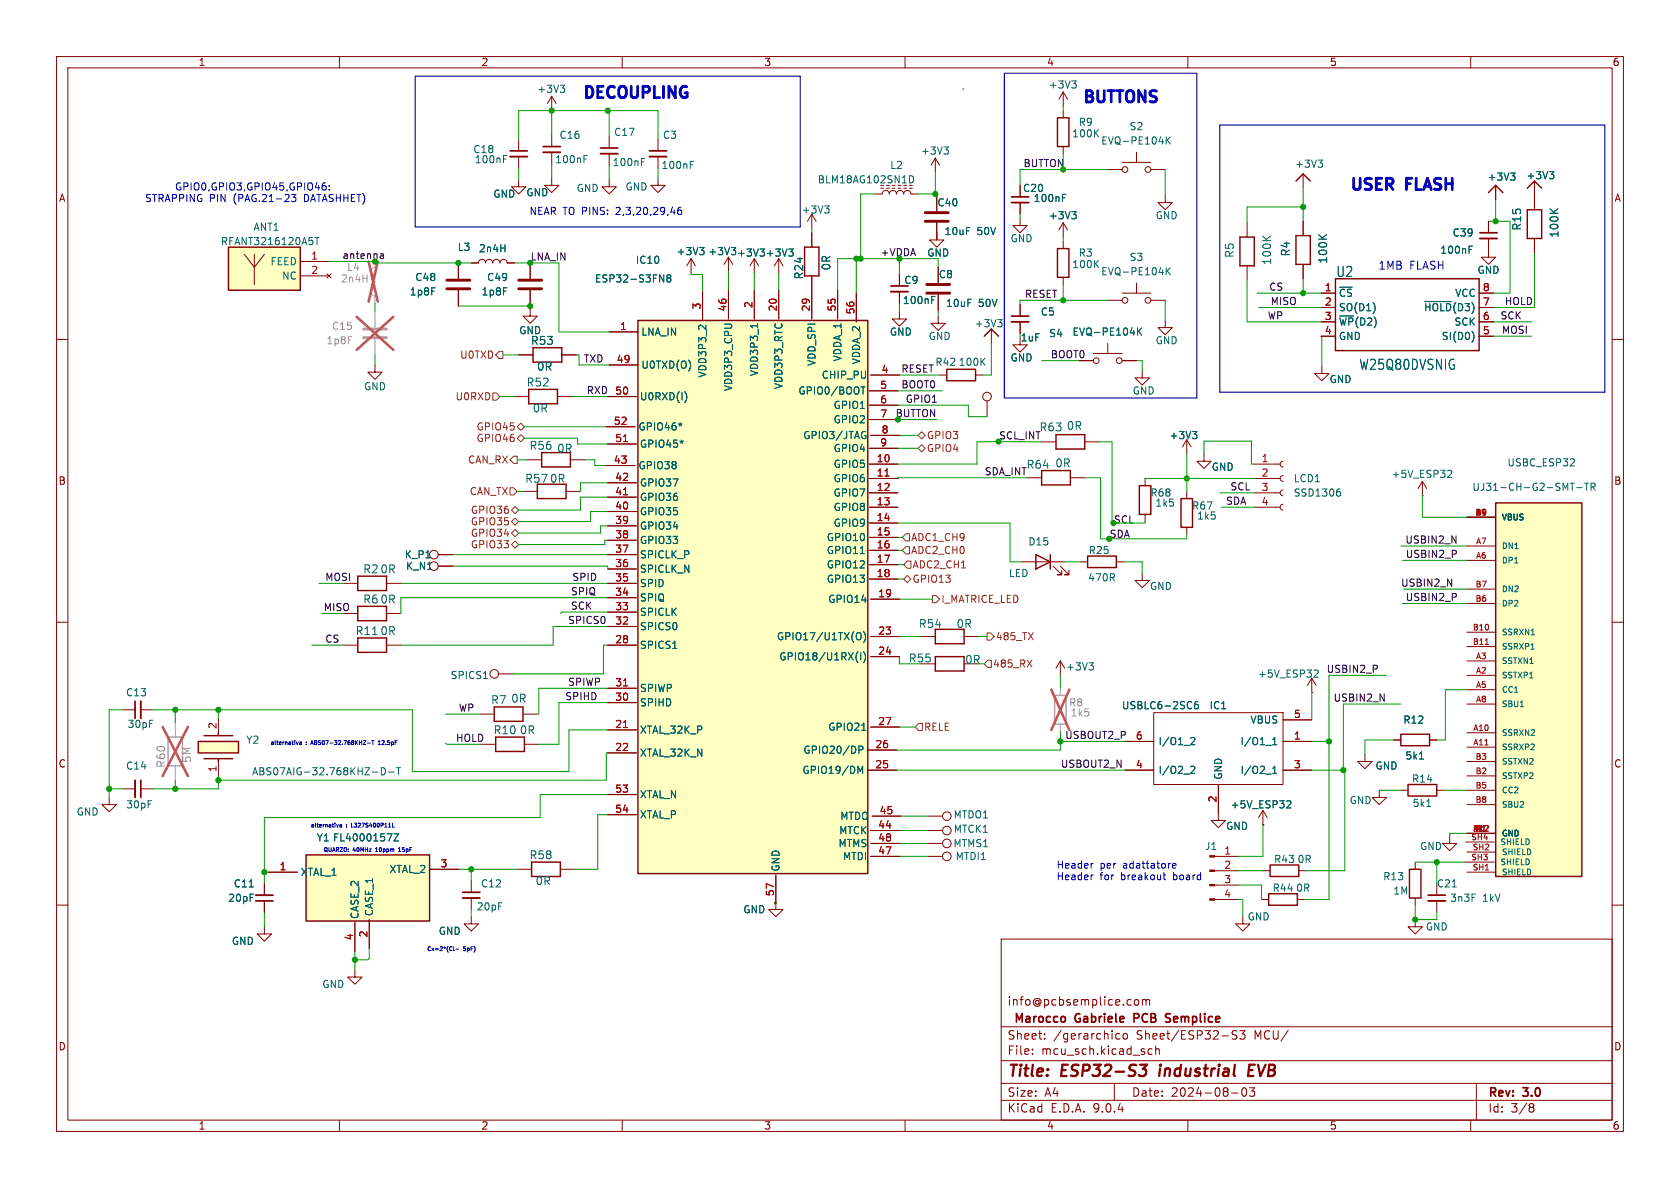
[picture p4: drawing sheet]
<svg xmlns="http://www.w3.org/2000/svg" width="297mm" height="210mm" viewBox="0 0 297 210" stroke-linecap="round" stroke-linejoin="round" font-family="sans-serif">
<defs><g id="words">
<g font-size="2.8" fill="#0000c2">
<text x="102.9" y="17.5">DECOUPLING</text>
<text x="191.3" y="18.3">BUTTONS</text>
<text x="238.5" y="33.8">USER</text>
<text x="248.9" y="33.8">FLASH</text>
</g>
<g font-size="2.8" fill="#840000">
<text x="178" y="190.9">Title:</text>
<text x="187.7" y="190.9">ESP32-S3</text>
<text x="205.8" y="190.9">industrial</text>
<text x="222.3" y="190.9">EVB</text>
</g>
<g font-size="2.5" fill="#006464">
<text x="236.1" y="49.2">U2</text>
<text x="240.2" y="65.6">W25Q80DVSNIG</text>
</g>
<g font-size="2.1" fill="#840000">
<text x="178" y="178">info@pcbsemplice.com</text>
<text x="178" y="184">Sheet:</text>
<text x="179.7" y="181.2">Marocco</text>
<text x="186.2" y="184">/gerarchico</text>
<text x="190.8" y="181.2">Gabriele</text>
<text x="201" y="184">Sheet/ESP32-S3</text>
<text x="201.7" y="181.2">PCB</text>
<text x="208" y="181.2">Semplice</text>
<text x="221.9" y="184">MCU/</text>
<text x="178" y="186.7">File:</text>
<text x="184.1" y="186.7">mcu_sch.kicad_sch</text>
<text x="178" y="196.9">KiCad</text>
<text x="178" y="194.1">Size:</text>
<text x="184.7" y="194.1">A4</text>
<text x="185.7" y="196.9">E.D.A.</text>
<text x="193.3" y="196.9">9.0.4</text>
<text x="200" y="194.1">Date:</text>
<text x="207" y="194.1">2024-08-03</text>
<text x="263" y="194.3">Rev:</text>
<text x="263" y="196.9">Id:</text>
<text x="267.1" y="196.9">3/8</text>
<text x="269.4" y="194.3">3.0</text>
</g>
<g font-size="1.9" fill="#006464">
<text x="269.1" y="40.9" transform="rotate(-90 269.1 40.9)">R15</text>
<text x="147" y="47.9" transform="rotate(-90 147 47.9)">0R</text>
<text x="218.3" y="45.7" transform="rotate(-90 218.3 45.7)">R5</text>
<text x="224.9" y="47" transform="rotate(-90 224.9 47)">100K</text>
<text x="228.2" y="45.4" transform="rotate(-90 228.2 45.4)">R4</text>
<text x="234.8" y="46.7" transform="rotate(-90 234.8 46.7)">100K</text>
<text x="275.7" y="42.1" transform="rotate(-90 275.7 42.1)">100K</text>
<text x="142.2" y="49.5" transform="rotate(-90 142.2 49.5)">R24</text>
<text x="93.8" y="61.2">R53</text>
<text x="94.8" y="65.7">0R</text>
<text x="93" y="68.5">R52</text>
<text x="94.1" y="73.1">0R</text>
<text x="183.7" y="76.5">R63</text>
<text x="188.5" y="76.2">0R</text>
<text x="93.5" y="79.7">R56</text>
<text x="98.4" y="80.2">0R</text>
<text x="181.4" y="83.1">R64</text>
<text x="186.5" y="82.8">0R</text>
<text x="92.8" y="85.5">R57</text>
<text x="97.1" y="85.5">0R</text>
<text x="64.1" y="101.5">R2</text>
<text x="67.2" y="101.5">0R</text>
<text x="64.1" y="106.9">R6</text>
<text x="67.2" y="106.9">0R</text>
<text x="62.8" y="112.5">R11</text>
<text x="67.2" y="112.5">0R</text>
<text x="162.3" y="111.2">R54</text>
<text x="169" y="111.2">0R</text>
<text x="160.6" y="117.3">R55</text>
<text x="170.5" y="117.6">0R</text>
<text x="86.7" y="124.7">R7</text>
<text x="90.3" y="124.4">0R</text>
<text x="87.2" y="130">R10</text>
<text x="91.8" y="130">0R</text>
<text x="93.5" y="152.1">R58</text>
<text x="94.6" y="156.7">0R</text>
</g>
<g font-size="1.9" fill="#0000c2">
<text x="243.6" y="47.8">1MB</text>
<text x="249.2" y="47.8">FLASH</text>
</g>
<g font-size="1.9" fill="#989898">
<text x="29.4" y="135.8" transform="rotate(-90 29.4 135.8)">R60</text>
<text x="34" y="135" transform="rotate(-90 34 135)">5M</text>
</g>
<g font-size="1.8" fill="#840000">
<text x="35" y="11.9">1</text>
<text x="85" y="11.9">2</text>
<text x="135" y="11.9">3</text>
<text x="185" y="11.9">4</text>
<text x="235" y="11.9">5</text>
<text x="285" y="11.9">6</text>
<text x="10.3" y="35.9">A</text>
<text x="285.3" y="35.9">A</text>
<text x="10.3" y="85.9">B</text>
<text x="285.3" y="85.9">B</text>
<text x="10.3" y="135.9">C</text>
<text x="285.3" y="135.9">C</text>
<text x="10.3" y="185.9">D</text>
<text x="285.3" y="185.9">D</text>
<text x="35" y="199.9">1</text>
<text x="85" y="199.9">2</text>
<text x="135" y="199.9">3</text>
<text x="185" y="199.9">4</text>
<text x="235" y="199.9">5</text>
<text x="285" y="199.9">6</text>
</g>
<g font-size="1.8" fill="#006464">
<text x="94.9" y="16.6">+3V3</text>
<text x="185.3" y="15.8">+3V3</text>
<text x="190.6" y="22.5">R9</text>
<text x="199.6" y="23.2">S2</text>
<text x="83.6" y="27.3">C18</text>
<text x="83.8" y="29.1">100nF</text>
<text x="98.1" y="29.1">100nF</text>
<text x="98.8" y="24.7">C16</text>
<text x="108.2" y="29.6">100nF</text>
<text x="108.5" y="24.2">C17</text>
<text x="117.1" y="24.7">C3</text>
<text x="162.7" y="27.5">+3V3</text>
<text x="189.5" y="24.5">100K</text>
<text x="194.6" y="25.8">EVQ-PE104K</text>
<text x="228.9" y="29.9">+3V3</text>
<text x="87.1" y="35.2">GND</text>
<text x="93" y="34.9">GND</text>
<text x="101.8" y="34.1">GND</text>
<text x="110.5" y="33.9">GND</text>
<text x="116.8" y="30.1">100nF</text>
<text x="144.5" y="32.6">BLM18AG102SN1D</text>
<text x="157.3" y="30.1">L2</text>
<text x="180.8" y="34.1">C20</text>
<text x="182.6" y="35.9">100nF</text>
<text x="262.9" y="32.1">+3V3</text>
<text x="269.8" y="31.9">+3V3</text>
<text x="44.7" y="41">ANT1</text>
<text x="141.6" y="37.9">+3V3</text>
<text x="165.6" y="36.7">C40</text>
<text x="166.9" y="41.8">10uF</text>
<text x="172.7" y="41.8">50V</text>
<text x="185.3" y="39">+3V3</text>
<text x="204.2" y="39">GND</text>
<text x="39" y="43.5">RFANT3216120A5T</text>
<text x="47.7" y="47.1">FEED</text>
<text x="80.8" y="44.6">L3</text>
<text x="84.6" y="44.8">2n4H</text>
<text x="112.3" y="46.8">IC10</text>
<text x="119.5" y="45.3">+3V3</text>
<text x="125.1" y="45.3">+3V3</text>
<text x="130.2" y="45.6">+3V3 +3V3</text>
<text x="163.8" y="45.6">GND</text>
<text x="178.6" y="43">GND</text>
<text x="189.5" y="47.6">100K</text>
<text x="190.6" y="45.6">R3</text>
<text x="199.6" y="46.3">S3</text>
<text x="254.5" y="45.1">100nF</text>
<text x="256.7" y="42">C39</text>
<text x="49.8" y="49.6">NC</text>
<text x="72.3" y="52.4">1p8F</text>
<text x="73.3" y="49.9">C48</text>
<text x="85" y="52.4">1p8F</text>
<text x="86" y="49.9">C49</text>
<text x="105.1" y="50.1">ESP32-S3FN8</text>
<text x="159.5" y="53.9">100nF</text>
<text x="159.8" y="50.4">C9</text>
<text x="165.9" y="49.4">C8</text>
<text x="194.6" y="48.9">EVQ-PE104K</text>
<text x="236.6" y="52.7">~{CS}</text>
<text x="257.2" y="52.7">VCC</text>
<text x="261.1" y="48.6">GND</text>
<text x="91.7" y="59.3">GND</text>
<text x="113.3" y="59.5">LNA_IN</text>
<text x="157.2" y="59.5">GND</text>
<text x="167.1" y="54.5">10uF</text>
<text x="172.2" y="58.1">+3V3</text>
<text x="173" y="54.5">50V</text>
<text x="183.9" y="56">C5</text>
<text x="185.4" y="59.8">S4</text>
<text x="189.5" y="59.5">EVQ-PE104K</text>
<text x="236.6" y="55.2">SO(D1)</text>
<text x="236.6" y="57.8">~{WP}(D2)</text>
<text x="251.6" y="55.2">~{HOLD}(D3)</text>
<text x="257" y="57.8">SCK</text>
<text x="113.3" y="65.4">U0TXD(O)</text>
<text x="144.4" y="64.8" transform="rotate(-90 144.4 64.8)">VDD_SPI</text>
<text x="148.9" y="64" transform="rotate(-90 148.9 64)">VDDA_1</text>
<text x="152.2" y="64.5" transform="rotate(-90 152.2 64.5)">VDDA_2</text>
<text x="164.1" y="60.3">GND</text>
<text x="165.3" y="64.9">R42</text>
<text x="169.4" y="64.9">100K</text>
<text x="178.6" y="64.1">GND</text>
<text x="180.3" y="60.6">1uF</text>
<text x="204.2" y="61.1">GND</text>
<text x="236.6" y="60.3">GND</text>
<text x="254.8" y="60.3">SI(D0)</text>
<text x="64.3" y="69.2">GND</text>
<text x="113" y="71">U0RXD(I)</text>
<text x="125.1" y="66.8" transform="rotate(-90 125.1 66.8)">VDD3P3_2</text>
<text x="129.6" y="69.3" transform="rotate(-90 129.6 69.3)">VDD3P3_CPU</text>
<text x="134.2" y="66.6" transform="rotate(-90 134.2 66.6)">VDD3P3_1</text>
<text x="138.5" y="68.9" transform="rotate(-90 138.5 68.9)">VDD3P3_RTC</text>
<text x="141" y="70">GPIO0/BOOT</text>
<text x="145.2" y="67.2">CHIP_PU</text>
<text x="200.1" y="70">GND</text>
<text x="234.9" y="67.9">GND</text>
<text x="112.8" y="76.3">GPIO46*</text>
<text x="141.9" y="77.8">GPIO3/JTAG</text>
<text x="147.3" y="72.5">GPIO1</text>
<text x="147.3" y="75">GPIO2</text>
<text x="206.7" y="77.8">+3V3</text>
<text x="112.8" y="83.2">GPIO38</text>
<text x="113" y="79.3">GPIO45*</text>
<text x="147.3" y="80.1">GPIO4</text>
<text x="147.3" y="82.9">GPIO5</text>
<text x="214.1" y="83.4">GND</text>
<text x="266.4" y="82.7">USBC_ESP32</text>
<text x="113" y="86.2">GPIO37</text>
<text x="113" y="88.7">GPIO36</text>
<text x="147.3" y="85.4">GPIO6</text>
<text x="147.3" y="88">GPIO7</text>
<text x="203.3" y="88">R68</text>
<text x="204.2" y="89.8">1k5</text>
<text x="228.6" y="85.4">LCD1</text>
<text x="228.6" y="88">SSD1306</text>
<text x="245.9" y="84.7">+5V_ESP32</text>
<text x="260.2" y="87">UJ31-CH-G2-SMT-TR</text>
<text x="113" y="91.3">GPIO35</text>
<text x="113" y="93.8">GPIO34</text>
<text x="146.1" y="95.9">GPIO10</text>
<text x="147.3" y="90.5">GPIO8</text>
<text x="147.3" y="93.3">GPIO9</text>
<text x="210.7" y="90.3">R67</text>
<text x="211.5" y="92">1k5</text>
<text x="71.5" y="98.9">K_P1</text>
<text x="71.7" y="100.9">K_N1</text>
<text x="113" y="96.4">GPIO33</text>
<text x="113" y="98.9">SPICLK_P</text>
<text x="113" y="101.4">SPICLK_N</text>
<text x="146.1" y="98.1">GPIO11</text>
<text x="146.1" y="100.7">GPIO12</text>
<text x="181.7" y="96.6">D15</text>
<text x="192.4" y="98.1">R25</text>
<text x="113" y="104">SPID</text>
<text x="113" y="106.5">SPIQ</text>
<text x="146.1" y="103.2">GPIO13</text>
<text x="146.3" y="106.8">GPIO14</text>
<text x="178.3" y="102.2">LED</text>
<text x="192.3" y="103">470R</text>
<text x="203.2" y="104.5">GND</text>
<text x="113" y="109.1">SPICLK</text>
<text x="113" y="111.6">SPICS0</text>
<text x="137.2" y="113.4">GPIO17/U1TX(O)</text>
<text x="113" y="114.9">SPICS1</text>
<text x="137.7" y="116.9">GPIO18/U1RX(I)</text>
<text x="188.4" y="118.7">+3V3</text>
<text x="222.3" y="120">+5V_ESP32</text>
<text x="22.2" y="123.3">C13</text>
<text x="79.6" y="120.2">SPICS1</text>
<text x="113" y="122.5">SPIWP</text>
<text x="113" y="125.1">SPIHD</text>
<text x="198.2" y="125.6">USBLC6-2SC6</text>
<text x="213.7" y="125.6">IC1</text>
<text x="22.5" y="128.9">30pF</text>
<text x="43.4" y="131.7">Y2</text>
<text x="113" y="129.9">XTAL_32K_P</text>
<text x="146.3" y="129.4">GPIO21</text>
<text x="204.7" y="131.9">I/O1_2</text>
<text x="219.2" y="131.9">I/O1_1</text>
<text x="221" y="128.1">VBUS</text>
<text x="248" y="128.1">R12</text>
<text x="22.2" y="136.2">C14</text>
<text x="44.5" y="137.3">ABS07AIG-32.768KHZ-D-T</text>
<text x="113" y="134">XTAL_32K_N</text>
<text x="141.8" y="137">GPIO19/DM</text>
<text x="141.9" y="133.5">GPIO20/DP</text>
<text x="204.7" y="137">I/O2_2</text>
<text x="216.3" y="137.9" transform="rotate(-90 216.3 137.9)">GND</text>
<text x="219.2" y="137">I/O2_1</text>
<text x="243.1" y="136.2">GND</text>
<text x="248.4" y="134.5">5k1</text>
<text x="22.2" y="143.1">30pF</text>
<text x="113" y="141.3">XTAL_N</text>
<text x="217.5" y="143.1">+5V_ESP32</text>
<text x="238.5" y="142.3">GND</text>
<text x="249.5" y="138.5">R14</text>
<text x="249.6" y="142.8">5k1</text>
<text x="13.5" y="144.4">GND</text>
<text x="55.9" y="148.9">Y1 FL4000157Z</text>
<text x="113" y="144.9">XTAL_P</text>
<text x="148.1" y="150">MTMS</text>
<text x="148.3" y="147.7">MTCK</text>
<text x="148.4" y="145.1">MTDO</text>
<text x="168.5" y="150">MTMS1</text>
<text x="168.5" y="144.9">MTDO1</text>
<text x="168.5" y="147.4">MTCK1</text>
<text x="216.7" y="146.9">GND</text>
<text x="53.1" y="155">XTAL_1</text>
<text x="68.8" y="154.5">XTAL_2</text>
<text x="138" y="154.2" transform="rotate(-90 138 154.2)">GND</text>
<text x="148.9" y="152.2">MTDI</text>
<text x="168.9" y="152.2">MTDI1</text>
<text x="212.9" y="150.5">J1</text>
<text x="225.1" y="152.8">R43</text>
<text x="229.3" y="152.8">0R</text>
<text x="244.4" y="155.8">R13</text>
<text x="250.9" y="150.5">GND</text>
<text x="40.2" y="159.6">20pF</text>
<text x="41.2" y="157.1">C11</text>
<text x="84.2" y="161.1">20pF</text>
<text x="84.9" y="157.1">C12</text>
<text x="131.3" y="161.6">GND</text>
<text x="224.9" y="157.8">R44</text>
<text x="229" y="157.8">0R</text>
<text x="246.2" y="158.3">1M</text>
<text x="253.9" y="157.1">C21</text>
<text x="256.3" y="159.6">3n3F</text>
<text x="262.1" y="159.6">1kV</text>
<text x="40.9" y="167.2">GND</text>
<text x="63.6" y="162.6" transform="rotate(-90 63.6 162.6)">CASE_2</text>
<text x="66.1" y="162.1" transform="rotate(-90 66.1 162.1)">CASE_1</text>
<text x="77.5" y="165.5">GND</text>
<text x="220.5" y="162.9">GND</text>
<text x="252" y="164.7">GND</text>
<text x="56.9" y="174.9">GND</text>
</g>
<g font-size="1.8" fill="#0f0f0f">
<text x="180.8" y="29.6">BUTTON</text>
<text x="155.6" y="45.4">+VDDA</text>
<text x="181.1" y="52.7">RESET</text>
<text x="224.3" y="51.5">CS</text>
<text x="224" y="56.5">WP</text>
<text x="224.5" y="54">MISO</text>
<text x="265.2" y="56.5">SCK</text>
<text x="265.4" y="59.1">MOSI</text>
<text x="265.9" y="54">HOLD</text>
<text x="103.1" y="64.2">TXD</text>
<text x="159.3" y="65.9">RESET</text>
<text x="185.7" y="63.4">BOOT0</text>
<text x="103.6" y="69.8">RXD</text>
<text x="159.3" y="68.7">BOOT0</text>
<text x="160" y="71.3">GPIO1</text>
<text x="174" y="84.1">SDA_INT</text>
<text x="216.7" y="89.3">SDA</text>
<text x="217.4" y="86.8">SCL</text>
<text x="248.4" y="96.2">USBIN2_N</text>
<text x="248.4" y="98.7">USBIN2_P</text>
<text x="57.4" y="102.8">MOSI</text>
<text x="100.8" y="105.3">SPIQ</text>
<text x="100.8" y="107.9">SCK</text>
<text x="101.1" y="102.8">SPID</text>
<text x="247.6" y="103.8">USBIN2_N</text>
<text x="248.4" y="106.3">USBIN2_P</text>
<text x="57.1" y="108.1">MISO</text>
<text x="57.4" y="113.7">CS</text>
<text x="100.3" y="110.4">SPICS0</text>
<text x="234.4" y="119">USBIN2_P</text>
<text x="81" y="125.9">WP</text>
<text x="99.8" y="123.9">SPIHD</text>
<text x="100.3" y="121.3">SPIWP</text>
<text x="235.7" y="124.1">USBIN2_N</text>
<text x="80.5" y="131.2">HOLD</text>
<text x="188.2" y="130.7">USBOUT2_P</text>
<text x="187.5" y="135.8">USBOUT2_N</text>
</g>
<g font-size="1.8" fill="#0000c2">
<text x="25.5" y="35.9">STRAPPING PIN</text>
<text x="30.8" y="33.9">GPIO0,GPIO3,GPIO45,GPIO46:</text>
<text x="41.4" y="35.9">(PAG.21-23</text>
<text x="54" y="35.9">DATASHHET)</text>
<text x="93.5" y="38.2">NEAR TO PINS:</text>
<text x="109.2" y="38.2">2,3,20,29,46</text>
<text x="186.7" y="153.6">Header</text>
<text x="186.7" y="155.7">Header</text>
<text x="194.5" y="153.6">per</text>
<text x="194.5" y="155.7">for</text>
<text x="198.3" y="155.7">breakout</text>
<text x="198.6" y="153.6">adattatore</text>
<text x="207.7" y="155.7">board</text>
</g>
<g font-size="1.8" fill="#a90000">
<text x="54.9" y="46">1</text>
<text x="54.9" y="48.5">2</text>
<text x="234.1" y="51.6">1</text>
<text x="262.1" y="51.6">8</text>
<text x="109.5" y="58.4">1</text>
<text x="124" y="54.8" transform="rotate(-90 124 54.8)">3</text>
<text x="128.5" y="55.2" transform="rotate(-90 128.5 55.2)">46</text>
<text x="133.1" y="54.6" transform="rotate(-90 133.1 54.6)">2</text>
<text x="137.4" y="55.2" transform="rotate(-90 137.4 55.2)">20</text>
<text x="143.3" y="55.2" transform="rotate(-90 143.3 55.2)">29</text>
<text x="147.8" y="55.2" transform="rotate(-90 147.8 55.2)">55</text>
<text x="151.1" y="55.7" transform="rotate(-90 151.1 55.7)">56</text>
<text x="234.1" y="54.1">2</text>
<text x="234.1" y="56.6">3</text>
<text x="234.1" y="59.2">4</text>
<text x="262.1" y="54.1">7</text>
<text x="262.1" y="56.6">6</text>
<text x="262.1" y="59.2">5</text>
<text x="108.9" y="64.3">49</text>
<text x="108.7" y="69.9">50</text>
<text x="155.5" y="68.8">5</text>
<text x="155.5" y="71.4">6</text>
<text x="155.8" y="66">4</text>
<text x="108.4" y="75.2">52</text>
<text x="155.5" y="73.9">7</text>
<text x="155.8" y="76.7">8</text>
<text x="108.4" y="82">43</text>
<text x="108.7" y="78.2">51</text>
<text x="154.9" y="81.8">10</text>
<text x="155.5" y="79">9</text>
<text x="222.9" y="81.8">1</text>
<text x="108.7" y="85.1">42</text>
<text x="108.7" y="87.6">41</text>
<text x="154.9" y="84.3">11</text>
<text x="154.9" y="86.9">12</text>
<text x="154.9" y="89.4">13</text>
<text x="222.9" y="84.3">2</text>
<text x="222.9" y="86.9">3</text>
<text x="222.9" y="89.4">4</text>
<text x="108.7" y="90.2">40</text>
<text x="108.7" y="92.7">39</text>
<text x="108.7" y="95.3">38</text>
<text x="154.9" y="92.2">14</text>
<text x="154.9" y="94.7">15</text>
<text x="108.7" y="97.8">37</text>
<text x="108.7" y="100.3">36</text>
<text x="154.9" y="97">16</text>
<text x="154.9" y="99.6">17</text>
<text x="108.7" y="102.9">35</text>
<text x="108.7" y="105.4">34</text>
<text x="108.7" y="108">33</text>
<text x="154.9" y="102.1">18</text>
<text x="155.2" y="105.7">19</text>
<text x="108.7" y="110.5">32</text>
<text x="108.7" y="113.8">28</text>
<text x="155.2" y="112.3">23</text>
<text x="155.2" y="115.8">24</text>
<text x="108.7" y="121.4">31</text>
<text x="108.7" y="124">30</text>
<text x="38.4" y="129" transform="rotate(-90 38.4 129)">2</text>
<text x="108.7" y="128.8">21</text>
<text x="155.2" y="128.3">27</text>
<text x="200.7" y="130.8">6</text>
<text x="228.7" y="127">5</text>
<text x="228.7" y="130.8">1</text>
<text x="38.4" y="136.6" transform="rotate(-90 38.4 136.6)">1</text>
<text x="108.7" y="132.8">22</text>
<text x="154.6" y="132.3">26</text>
<text x="154.6" y="135.9">25</text>
<text x="200.7" y="135.9">4</text>
<text x="228.7" y="135.9">3</text>
<text x="108.7" y="140.2">53</text>
<text x="108.7" y="143.8">54</text>
<text x="215.1" y="141.9" transform="rotate(-90 215.1 141.9)">2</text>
<text x="155.2" y="146.6">44</text>
<text x="155.2" y="148.8">48</text>
<text x="155.4" y="144">45</text>
<text x="49.3" y="153.9">1</text>
<text x="77.8" y="153.4">3</text>
<text x="155.2" y="151.1">47</text>
<text x="216.3" y="151.1">1</text>
<text x="216.3" y="153.7">2</text>
<text x="136.9" y="158.5" transform="rotate(-90 136.9 158.5)">57</text>
<text x="216.3" y="156.2">3</text>
<text x="216.3" y="158.8">4</text>
<text x="62.5" y="166.3" transform="rotate(-90 62.5 166.3)">4</text>
<text x="65" y="165.8" transform="rotate(-90 65 165.8)">2</text>
</g>
<g font-size="1.8" fill="#009600">
<text x="60.5" y="45.9">antenna</text>
<text x="93.7" y="46.1">LNA_IN</text>
<text x="158.2" y="73.8">BUTTON</text>
<text x="176.5" y="77.8">SCL_INT</text>
<text x="196.1" y="95.2">SDA</text>
<text x="196.8" y="92.6">SCL</text>
</g>
<g font-size="1.8" fill="#989898">
<text x="60.2" y="50.1">2n4H</text>
<text x="61.3" y="48.1">L4</text>
<text x="58.6" y="58.5">C15</text>
<text x="57.6" y="61.1">1p8F</text>
<text x="188.9" y="125.1">R8</text>
<text x="189.2" y="126.8">1k5</text>
</g>
<g font-size="1.8" fill="#725600">
<text x="81.2" y="63.6">U0TXD</text>
<text x="80.4" y="71">U0RXD</text>
<text x="84.2" y="76.3">GPIO45</text>
<text x="163.8" y="77.8">GPIO3</text>
<text x="82.6" y="82.1">CAN_RX</text>
<text x="84.2" y="78.3">GPIO46</text>
<text x="163.8" y="80.1">GPIO4</text>
<text x="82.9" y="87.7">CAN_TX</text>
<text x="83.1" y="95.1">GPIO34</text>
<text x="83.1" y="91">GPIO36</text>
<text x="83.1" y="93.1">GPIO35</text>
<text x="161" y="95.9">ADC1_CH9</text>
<text x="83.1" y="97.1">GPIO33</text>
<text x="161" y="98.1">ADC2_CH0</text>
<text x="161.2" y="100.7">ADC2_CH1</text>
<text x="161.2" y="103.2">GPIO13</text>
<text x="166.3" y="106.8">I_MATRICE_LED</text>
<text x="176" y="113.4">485_TX</text>
<text x="175.5" y="118.2">485_RX</text>
<text x="163.3" y="129.4">RELE</text>
</g>
<g font-size="1.4" fill="#a90000">
<text x="260.8" y="91.2">B4</text>
<text x="260.8" y="96.3">A7</text>
<text x="260.8" y="98.8">A6</text>
<text x="260.8" y="103.9">B7</text>
<text x="260.8" y="106.4">B6</text>
<text x="260.3" y="111.5">B10</text>
<text x="260.3" y="114">B11</text>
<text x="260.8" y="116.6">A3</text>
<text x="260.8" y="119.1">A2</text>
<text x="260.8" y="121.7">A5</text>
<text x="260.8" y="124.2">A8</text>
<text x="260.3" y="129.3">A10</text>
<text x="260.3" y="131.8">A11</text>
<text x="260.8" y="134.4">B3</text>
<text x="260.8" y="136.9">B2</text>
<text x="260.8" y="139.4">B5</text>
<text x="260.8" y="142">B8</text>
<text x="260" y="148.6">SH4</text>
<text x="260.3" y="147.1">B12</text>
<text x="260.3" y="147.1">AB1</text>
<text x="260.8" y="147.1">A</text>
<text x="260" y="152.1">SH3</text>
<text x="260.2" y="150.4">SH2</text>
<text x="260.2" y="153.9">SH1</text>
</g>
<g font-size="1.4" fill="#006464">
<text x="265.4" y="92.2">VBUS</text>
<text x="265.4" y="97.3">DN1</text>
<text x="265.4" y="99.8">DP1</text>
<text x="265.4" y="104.9">DN2</text>
<text x="265.4" y="107.4">DP2</text>
<text x="265.4" y="112.5">SSRXN1</text>
<text x="265.4" y="115">SSRXP1</text>
<text x="265.4" y="117.6">SSTXN1</text>
<text x="265.4" y="120.1">SSTXP1</text>
<text x="265.4" y="122.7">CC1</text>
<text x="265.4" y="125.2">SBU1</text>
<text x="265.4" y="130.3">SSRXN2</text>
<text x="265.4" y="132.8">SSRXP2</text>
<text x="265.4" y="135.4">SSTXN2</text>
<text x="265.4" y="137.9">SSTXP2</text>
<text x="265.4" y="140.4">CC2</text>
<text x="265.4" y="143">SBU2</text>
<text x="265.2" y="149.6">SHIELD</text>
<text x="265.4" y="148.1">GND</text>
<text x="265.2" y="153.1">SHIELD</text>
<text x="265.4" y="151.4">SHIELD</text>
<text x="265.4" y="154.9">SHIELD</text>
</g>
<g font-size="1" fill="#0000c2">
<text x="47.8" y="131.7">alternativa</text>
<text x="54.2" y="131.7">:</text>
<text x="55.4" y="131.7">ABS07-32.768KHZ-T</text>
<text x="67.6" y="131.7">12.5pF</text>
<text x="54.9" y="146.3">alternativa</text>
<text x="61.3" y="146.3">:</text>
<text x="62.5" y="146.3">L327S400P11L</text>
<text x="57.1" y="150.6">QUARZO:</text>
<text x="62.5" y="150.6">40MHz</text>
<text x="66.8" y="150.6">10ppm</text>
<text x="71.2" y="150.6">15pF</text>
<text x="75.4" y="168.2">Cx=2*(Cl-</text>
<text x="82" y="168.2">5pF)</text>
</g>
</g></defs>
<g fill="none" stroke="#840000" stroke-width=".18">
<path d="M10 10h277v190h-277zM12 12h273v186h-273zM60 10v2M110 10v2M160 10v2M188 16.3l.7 1.2M188 16.3l-.8 1.2M188 16.3v2.5M188 19.6v1.2M210 10v2M260 10v2M107.7 31.8v1.2h1.3l-1.3 1.3-1.3-1.3h1.3"/>
<path d="M107.7 24.1v2.1M107.7 27.2v2M116.3 31.5v1.3h1.3l-1.3 1.2-1.2-1.2h1.2M116.3 24.6v2.1M116.3 27.7v2M180.3 32.8v2M180.3 35.8v2M188 25.9v1.3M188 39.4v2.5M188 39.4l.7 1.2M188 39.4l-.8 1.2M195.8 30h2.6"/>
<path d="M198.4 28.7h5.1M200.9 26.9v1.8M203.5 30h2.5M206 34.5v1.3h-1.3l1.3 1.3 1.3-1.3h-1.3M220.5 39.4v2.5M230.4 30.7v2.6M230.4 39.1v2.6M263.1 39.1v2M122.2 45.7l-.8 1.3M122.2 45.7l.7 1.3M122.2 45.7v2.6M128.8 45.5l-.8 1.2"/>
<path d="M128.8 45.5l.7 1.2M128.8 45.5v2.5M133.3 45.7l-.7 1.3M133.3 45.7l.8 1.3M133.3 45.7v2.6M137.7 45.7l-.8 1.3M137.7 45.7l.7 1.3M137.7 45.7v2.6M143.5 41.1v2.6M143.5 48.8v2.5M188 42.7v1.2M188 49v1.3"/>
<path d="M195.8 53.1h2.6M198.4 51.8h5.1M200.9 50v1.8M203.5 53.1h2.5M206 56.6v1.3h-1.3l1.3 1.3 1.3-1.3h-1.3M220.5 47v2.5M230.4 46.7v2.6M263.1 42.2v3.3h-1.2l1.2 1.2 1.3-1.2h-1.3M10 60h2M66.3 64.5v1.3h-1.3l1.3 1.3 1.3-1.3h-1.3M190.8 63.8h2.5M193.3 62.5h5.1"/>
<path d="M195.8 60.7v1.8M198.4 63.8h2.5M201.9 65.5v1.3h-1.2l1.2 1.3 1.3-1.3h-1.3M209.8 77.7l-.8 1.3M209.8 77.7l.8 1.3M209.8 77.7v2.6M233.7 64.8v1.2h-1.3l1.3 1.3 1.2-1.3h-1.2M285 60h2M180.6 99.3h7.6M10 110h2M186.2 100.1l1.5 1.5h-.8h.8v-.8M187.5 100.1l1.5 1.5h-.8h.8v-.8"/>
<path d="M285 110h2M83.3 155.7v2M83.3 158.8v2M10 160h2M177 166h108v32h-108zM200.7 176.8l.3-.1 .3 .3v.4l-.3 .3-.3-.1-.2-.2v-.4zM202 176.8l.4-.1 .2 .2M202 176.7v1M202.6 176.9l.2-.2 .4 .1v.9M202.6 176.9v.8M285 160h2M60 198v2"/>
<path d="M110 198v2M160 198v2M177 194.5h108M177 191.5h108M177 187.5h108M177 181.5h108M182.5 186.3v.1M182.5 185.5v.1M184.7 183.6v.1M184.7 182.8v.1M197 191.5v3M198 182.8l-.5-.1-.3 .3v.4l.2 .2h.6"/>
<path d="M198.7 182.8l.3-.1 .3 .3v.4l-.3 .3-.3-.1-.2-.2v-.4zM203.7 185.5l-.5-.1-.2 .3v.4l.1 .2h.6M204.3 185.5l.2-.1 .4 .1 .1 .9M204.3 184.9v1.5M210 198v2M217.7 193.2h1.2M218.7 182.3l-.6-.1-.2 .1v.5l.6 .3 .2 .3-.3 .3-.6-.1M219.2 182.2h.9l-.5 .6 .4 .1v.7l-.2 .1h-.4l-.2-.1M219.7 192.4l.2-.1a.81 .81 0 0 1 .6 .6 .81 .81 0 0 1-.3 .8l-.2 .1a.81 .81 0 0 1-.3-1.4zM220.9 192.3h.9l-.5 .6 .4 .1v.7l-.2 .1h-.4l-.2-.1M260 198v2M261 191.5v6.5"/>
<path d="M270.6 195.1l.4 .1 .2 .2-.3 .3M270.6 195.7h.3M270.9 195.7l.2 .2 .1 .4-.2 .2-.4 .1"/>
<circle cx="198.9" cy="30" r=".51"/>
<circle cx="202.9" cy="30" r=".51"/>
<circle cx="198.9" cy="53.1" r=".51"/>
<circle cx="202.9" cy="53.1" r=".51"/>
<circle cx="193.8" cy="63.8" r=".51"/>
<circle cx="197.9" cy="63.8" r=".51"/>
</g>
<path d="M201.6 188.2h1.2l-.8 .8h.3l.3 .2v.6l-.4 .4h-.6M205.1 188.9l-.2 1.3M220.8 189.2h.6M221.8 188.2h-.9l-.3 2h1" fill="none" stroke="#840000" stroke-width=".4"/>
<path d="M106.2 26.2h3M114.8 26.7h3.1M178.8 34.8h3.1M261.6 41.1h3.1M81.8 157.7h3M190.2 179.4l-.1 .4 .1 .7M201.2 179.3l-.7-.1v1.5M201.2 179.9l-.7 .1M206.6 180l.3 .3-.1 .2-.2 .2M206.7 179.2l.2 .1" fill="none" stroke="#840000" stroke-width=".3"/>
<path d="M186.9 20.8h2.1v5.1h-2.1zM229.1 32l1.3-1.3 1.2 1.3M142.2 43.7h2.6v5.1h-2.6zM186.9 43.9h2.1v5.1h-2.1zM219.2 41.9h2.5v5.1h-2.5zM229.1 41.7h2.5v5h-2.5zM183.1 98l2.6 1.3-2.6 1.3zM185.7 98v2.6" fill="none" stroke="#840000" stroke-width=".25"/>
<g fill="none" stroke="#006464" stroke-width=".18">
<path d="M189.5 14.3h.8l-.5 .5M190 14.8l.3 .2v.3l-.3 .3M113.4 28.6h.4M113.4 28h.6M122 29.1h.5M122 28.5h.6M187.8 35h.4M187.8 34.4h.6M189.5 37.4h.8l-.5 .5M190 37.9l.3 .2v.3l-.3 .3M193.7 23.5l.5 .7M194.2 22.9l-.7 .8"/>
<path d="M206.2 24.2v1.3M206.4 24.7l.5 .8M206.9 24.2l-.7 .7M233 28.3h.8l-.4 .5M233.6 28.8l.2 .2v.3l-.2 .3M123.7 43.8h.8l-.5 .4M124.2 44.2l.3 .3v.3l-.3 .2M129.3 43.8h.8l-.5 .4M139.4 44h.8l-.4 .5M140 44.5l.2 .2v.3l-.2 .3M193.7 46.6l.5 .7M194.2 46l-.7 .8"/>
<path d="M201.1 58v1.3M201.3 58.5l.5 .8M201.8 58l-.7 .7M206.2 47.3v1.3M206.4 47.9l.5 .7M206.9 47.3l-.7 .7M259.7 44.1h.4M259.7 43.5h.6M210.8 76.3h.8l-.4 .5M211.4 76.8l.2 .2v.3l-.2 .2"/>
</g>
<path d="M106.2 27.2h3M114.8 27.7h3.1M178.8 35.8h3.1M261.6 42.2h3.1M81.8 158.8h3" fill="none" stroke="#840000" stroke-width=".33"/>
<path d="M54.1 151.1h21.8v11.7h-21.8z" fill="#ffffc2"/>
<path d="M54.1 151.1h21.8v11.7h-21.8z" fill="none" stroke="#840000" stroke-width=".25"/>
<path d="M91.7 31.8v1.2h1.3l-1.3 1.3-1.3-1.3h1.3M47.5 154.2h5.1M75.9 153.7h5.1M62.7 163.1v5M65.3 162.6v5" fill="none" stroke="#840000" stroke-width=".18"/>
<path d="M69.6 147.4h.9l-.9 1.3h.9" fill="none" stroke="#006464" stroke-width=".18"/>
<path d="M40.4 43.7h12.7v7.6h-12.7z" fill="#ffffc2"/>
<g fill="none" stroke="#840000" stroke-width=".18">
<path d="M97.5 17l-.7 1.3M97.5 17l.8 1.3M97.5 17v2.6M91.7 24.6v2.1M91.7 27.7v2M97.5 31.5v1.3h1.3l-1.3 1.2-1.2-1.2h1.2M154.7 34.3h1.3a.64 .64 0 0 1 .6-.6 .64 .64 0 0 1 .6 .6 .64 .64 0 0 1 .7-.6 .64 .64 0 0 1 .6 .6 .64 .64 0 0 1 .6-.6 .64 .64 0 0 1 .7 .6 .64 .64 0 0 1 .6-.6 .64 .64 0 0 1 .6 .6h1.3M155.7 33.3h.5M156.7 33.3h.5M157.7 33.3h.5M158.7 33.3h.6M159.8 33.3h.5"/>
<path d="M160.8 33.3h.5M160.8 32.8h.5M165.4 27.9l.7 1.3M165.4 27.9l-.8 1.3M165.4 27.9v2.6M271.3 34.5v2.6M43.2 45l1.8 2.2 1.7-2.2M45 45v5.3M53.1 46.2h5.1M53.1 48.8h5.1M57.8 48.4l.7 .7M58.5 48.4l-.7 .7"/>
<path d="M159 55.1v1.3h-1.3l1.3 1.3 1.3-1.3h-1.3M165.9 55.9v1.3h-1.3l1.3 1.2 1.2-1.2h-1.2M271.3 42.2v2.5M184.1 78.1h2.6M191.8 78.1h2.5M77.5 98h2.5M181.6 84.5h2.5M189.2 84.5h2.6M212.9 80.3v1.2h-1.3l1.3 1.3 1.2-1.3h-1.2M46.7 156.2v2M46.7 159.3v2"/>
<circle cx="76.7" cy="98" r=".76"/>
</g>
<path d="M270 37.1h2.5v5.1h-2.5zM40.4 43.7h12.7v7.6h-12.7zM186.7 76.8h5.1v2.6h-5.1zM184.1 83.2h5.1v2.5h-5.1z" fill="none" stroke="#840000" stroke-width=".25"/>
<path d="M99 15.1h.8l-.4 .4M99.6 15.5l.2 .3v.3l-.2 .2M89 28.1h.4M89 27.5h.6M160.8 31.1a.64 .64 0 0 1 .7 .6 .64 .64 0 0 1-.7 .6M166.9 26h.8l-.5 .5M167.4 26.5l.3 .2v.3l-.3 .2M55.7 42h.7M56 42v1.3M44.1 156.8h.7" fill="none" stroke="#006464" stroke-width=".18"/>
<path d="M90.2 26.7h3M45.2 159.3h3.1" fill="none" stroke="#840000" stroke-width=".3"/>
<path d="M90.2 27.7h3M45.2 158.2h3.1" fill="none" stroke="#840000" stroke-width=".33"/>
<path d="M112.8 56.6h40.6v97.8h-40.6z" fill="#ffffc2"/>
<g fill="none" stroke="#840000" stroke-width=".25">
<path d="M263.1 34l1.3-1.2 1.3 1.2M270 33.3l1.3-1.3 1.2 1.3M112.8 56.6h40.6v97.8h-40.6zM174 59.4l1.3-1.2 1.2 1.2M236.1 49.3h25.4v12.7h-25.4zM93.5 68.8h5.1v2.6h-5.1zM94.2 61.5h5.1v2.5h-5.1zM167.4 65.3h5.1v2h-5.1zM95 85.6h5.1v2.5h-5.1zM95.8 80h5v2.6h-5zM201.4 85.9h2.1v5h-2.1zM208.8 88.1h2v5.1h-2z"/>
<path d="M94 152.4h5.1v2.5h-5.1z"/>
</g>
<g fill="none" stroke="#840000" stroke-width=".18">
<path d="M97.5 23.9v2M97.5 26.9v2.1M143.5 37.8v2.6M143.5 37.8l-.8 1.3M143.5 37.8l.8 1.3M165.6 34.5v2.8M165.6 39.4v2.8M180.3 38.6v1.3h-1.2l1.2 1.2 1.3-1.2h-1.3M264.4 32.8v2.5M271.3 32v2.5M81 46.5v2.8M81 51.3v2.8"/>
<path d="M83.3 46.5h1.3a.64 .64 0 0 1 .6-.7 .64 .64 0 0 1 .7 .7 .64 .64 0 0 1 .6-.7 .64 .64 0 0 1 .6 .7 .64 .64 0 0 1 .7-.7 .64 .64 0 0 1 .6 .7 .64 .64 0 0 1 .6-.7 .64 .64 0 0 1 .7 .7h1.2M93.7 54.6v1.3h-1.2l1.2 1.3 1.3-1.3h-1.3M93.7 46.5v2.8M93.7 51.3v2.8M107.7 58.7h5.1M124.2 51.6v5M128.8 51.3v5.1M133.3 51.3v5.1M137.7 51.3v5.1M143.5 51.3v5.1M148.1 51.3v5.1M151.4 51.8v5.1"/>
<path d="M159 48.5v2M159 51.6v2M165.6 41.1v1.3h-1.3l1.3 1.3 1.3-1.3h-1.3M165.9 47.2v2.8M165.9 52.1v2.8M175.3 58.2v2.5M180.3 59.7v1.3h-1.2l1.2 1.2 1.3-1.2h-1.3M180.3 53.8v2.1M180.3 56.9v2M233.6 51.8h2.5M233.6 54.4h2.5M233.6 56.9h2.5"/>
<path d="M233.6 59.4h2.5M261.5 51.8h2.5M261.5 54.4h2.5M261.5 56.9h2.5M261.5 59.4h2.5M90.9 70.1h2.6M91.7 62.7h2.5M98.6 70.1h2.5M99.3 62.7h2.6M107.2 75.4h5.1M107.4 70.1h5.1M107.4 78.5h5.1"/>
<path d="M107.7 64.5h5.1M153.7 69.1h5M153.7 71.6h5M153.7 74.2h5M153.7 79.2h5M153.9 66.3h5.1M153.9 77h5.1M166.1 66.3h1.3M172.5 66.3h1.2M174.5 70.9v2.5M92.5 86.9h2.5M93.2 81.3h2.6"/>
<path d="M100.1 86.9h2.5M100.8 81.3h2.6M107.2 82.3h5.1M107.4 85.3h5.1M107.4 87.9h5.1M107.4 90.4h5.1M107.4 93h5.1M107.4 95.5h5.1M107.4 98h5.1M153.7 82h5M153.7 84.6h5M153.7 87.1h5"/>
<path d="M153.7 89.7h5M153.7 92.5h5M153.7 95h5M153.7 97.3h5M153.7 99.8h5M202.4 84.6v1.3M202.4 90.9v1.3M209.8 86.9v1.2M209.8 93.2v1.3M221.7 82h4.6M221.7 84.6h4.6M221.7 87.1h4.6"/>
<path d="M221.7 89.7h4.6M226.8 81.5l-.3 .2-.2 .3 .2 .4 .3 .2M226.8 84.1l-.3 .1-.2 .4 .2 .3 .3 .2M226.8 86.6l-.3 .2-.2 .3 .2 .4 .3 .1M226.8 89.1l-.3 .2-.2 .4 .2 .3 .3 .2M251.5 87.6h.1M251.5 85.1l-.8 1.3M251.5 85.1l.7 1.3M251.5 85.1v2.5M77.5 100.1h2.5M107.4 100.6h5.1M107.4 103.1h5.1"/>
<path d="M107.4 105.7h5.1M107.4 108.2h5.1M107.4 110.7h5.1M107.4 114h5.1M153.7 102.4h5M153.9 105.9h5.1M153.9 112.5h5.1M153.9 116.1h5.1M21.8 139.4h2.1M21.8 125.5h2.1M24.9 139.4h2M24.9 125.5h2"/>
<path d="M107.4 121.7h5.1M107.4 124.2h5.1M107.4 129h5.1M107.4 133.1h5.1M153.4 132.6h5.1M153.4 136.1h5.1M153.9 128.5h5.1M19.3 141v1.2h1.3l-1.3 1.3-1.3-1.3h1.3M91.4 153.7h2.6M99.1 153.7h2.5M107.4 140.5h5.1M107.4 144h5.1"/>
<path d="M137.2 154.7v5.1M153.9 146.8h5.1M153.9 149.1h5.1M153.9 151.4h5.1M154.2 144.3h5.1M46.7 163.8v1.3h1.3l-1.3 1.3-1.2-1.3h1.2M62.7 171.5v1.2h1.3l-1.3 1.3-1.2-1.3h1.2M83.3 162.1v1.2h1.3l-1.3 1.3-1.3-1.3h1.3"/>
<circle cx="174.5" cy="70.1" r=".76"/>
<circle cx="76.7" cy="100.1" r=".76"/>
</g>
<g fill="none" stroke="#006464" stroke-width=".18">
<path d="M103.2 28.1h.5M103.2 27.5h.6M145.8 36.4h.8l-.5 .5M146.3 36.9l.3 .2v.3l-.3 .3M267.1 30.6h.7l-.4 .5M267.6 31.1l.2 .2v.3l-.2 .3M273.9 30.3h.8l-.4 .5M274.5 30.8l.2 .3v.3l-.2 .2M116.6 48.6l.7 1.3v-1.3M118.1 49.1l-.2-.2 .2-.3h.3l.2 .2-.2 .3M118.1 49.1l-.2 .3v.3l.2 .2 .4-.1 .1-.2v-.2l-.2-.3M118.1 49.1h.3"/>
<path d="M133.9 57.2v.8M164.7 53h.4M164.7 52.4h.6M176.4 56.5h.8l-.5 .5M176.9 57l.3 .2v.3l-.3 .3M243.1 54v.9M251.9 53.3h4.7M260.4 58.8l.2 .6-.2 .9M120.6 74.9l-.3 .1 .1 .3M120.8 78l-.3 .1 .2 .2M121.1 69.3a1.49 1.49 0 0 1 0 1.8M152.2 68.4h.7"/>
<path d="M152.6 68.4v1.3M152.7 76.3h.3M152.8 77h.3v.4l-.4 .1M173.6 63.9l.5 .7M174.1 63.3l-.7 .7M152.1 97.9h.7M236.5 86.9h.3l.2 .3-.1 .4-.4 .1M236.6 86.4h.3M256.1 83.1l.4 .1 .2 .3-.8 .9h.8M118.9 114.6h.8M151.4 116.6l.3 .5M151.7 111.8a.43 .43 0 0 1 .5 .5v.4a.43 .43 0 0 1-.5 .4"/>
<path d="M151.7 115.2l-.3 .6M152.2 115.4v1.3M152.7 111.7a1.46 1.46 0 0 1 0 1.9M152.7 115.2a1.46 1.46 0 0 1 0 1.9M151.7 135.5l.4 .9 .4-.9v1.2M151.8 132.6l.6-.1 .2-.2-.1-.3-.7-.1v1.3M152.3 129.1h.8"/>
</g>
<path d="M110.2 78.1h.7M110.2 87.5h.7M156.5 84.2h.7M110.2 121.2h.7M110.2 128.6h.7" fill="none" stroke="#a90000" stroke-width=".18"/>
<path d="M66.3 46v1.2a.64 .64 0 0 0-.6 .7 .64 .64 0 0 0 .6 .6 .64 .64 0 0 0-.6 .7 .64 .64 0 0 0 .6 .6 .64 .64 0 0 0-.6 .6 .64 .64 0 0 0 .6 .7 .64 .64 0 0 0-.6 .6 .64 .64 0 0 0 .6 .6v1.3M66.3 55.1v2.8M66.3 59.9v2.8M31 127.8v2.5M31 135.4v2.5" fill="none" stroke="#a1a1a1" stroke-width=".18"/>
<path d="M63.1 56l6.4 5.8M65.2 46.3l1.6 7M66.8 46.3l-1.6 7M69.5 56l-6.4 5.8M28.8 128.5l4.4 8.7M33.2 128.5l-4.4 8.7" fill="none" stroke="#e65255" stroke-width=".46"/>
<path d="M163.6 37.6h4M163.6 39.1h4M79 49.5h4.1M79 51.1h4.1M91.7 49.5h4.1M91.7 51.1h4.1M163.8 50.3h4.1M163.8 51.8h4.1" fill="none" stroke="#840000" stroke-width=".51"/>
<path d="M96 25.9h3.1M157.5 50.5h3M178.8 55.9h3.1M23.9 124v3M24.9 137.9v3.1" fill="none" stroke="#840000" stroke-width=".3"/>
<path d="M96 26.9h3.1M157.5 51.6h3M178.8 56.9h3.1M23.9 137.9v3.1M24.9 124v3" fill="none" stroke="#840000" stroke-width=".33"/>
<path d="M64.3 58.2h4M64.3 59.7h4" fill="none" stroke="#a1a1a1" stroke-width=".51"/>
<path d="M29.7 130.3h2.6v5.1h-2.6z" fill="none" stroke="#a1a1a1" stroke-width=".25"/>
<path d="M35.1 131.1h7.1v2h-7.1z" fill="#ffffc2"/>
<g fill="none" stroke="#840000" stroke-width=".25">
<path d="M192.3 98.3h5.1v2h-5.1zM63.2 112.8h5.1v2.5h-5.1zM63.2 101.9h5.1v2.5h-5.1zM63.2 107.2h5.1v2.5h-5.1zM165.4 116.1h5v2.5h-5zM165.4 111.3h5v2.5h-5zM35.1 131.1h7.1v2h-7.1zM36.1 134.1h5M36.1 130h5M38.6 129.5v.5M38.6 134.1v.5M87.4 125h5.1v2.5h-5.1z"/>
<path d="M87.6 130.3h5.1v2.5h-5.1zM247.6 129.8h5.1v2h-5.1zM248.9 138.7h5.1v2h-5.1zM224.3 158h5.1v2h-5.1zM224.5 152.9h5.1v2h-5.1zM249.2 153.7h2v5.1h-2z"/>
</g>
<g fill="none" stroke="#840000" stroke-width=".18">
<path d="M191 99.3h1.3M197.4 99.3h1.2M60.7 114h2.5M60.7 108.5h2.5M60.7 103.1h2.5M68.3 114h2.6M68.3 108.5h2.6M68.3 103.1h2.6M88.1 119.1h2.6M162.8 117.3h2.6M162.8 112.5h2.6M170.4 112.5h2.6"/>
<path d="M187.5 116.8l-.8 1.3M187.5 116.8l.7 1.3M187.5 116.8v2.6M201.9 101.3v1.3h-1.2l1.2 1.3 1.3-1.3h-1.3M231.9 119.9l-.8 1.3M231.9 119.9l.8 1.3M231.9 119.9v2.5M38.6 127v2.5M38.6 134.6v2.6M84.8 126.2h2.6M85.1 131.6h2.5M92.5 126.2h2.5"/>
<path d="M92.7 131.6h2.5M198.9 131.1h5.1M198.9 136.1h5.1M204 126h22.8v12.7h-22.8zM215.4 138.7v6.3h-1.3l1.3 1.3 1.3-1.3h-1.3M226.8 127.3h5.1M226.8 131.1h5.1M226.8 136.1h5.1M231.9 122.4h.1M241.3 133.4v1.2h-1.3l1.3 1.3 1.3-1.3h-1.3M243.8 139.7v1.3h-1.2l1.2 1.2 1.3-1.2h-1.3M246.4 130.8h1.2"/>
<path d="M247.6 139.7h1.3M252.7 130.8h1.3M254 139.7h1.3M137.2 159.5v1.3h1.2l-1.2 1.3-1.3-1.3h1.3M164.1 151.4h2.5M164.1 146.8h2.5M164.1 149.1h2.5M164.1 144.3h2.5M214.7 153.9h4.2M214.7 159h4.2M214.7 151.4h4.2M214.7 156.5h4.2"/>
<path d="M223 159h1.3M223.3 145.8h.1M223.3 153.9h1.2M223.3 143.3l-.8 1.2M223.3 143.3l.7 1.2M223.3 143.3v2.5M229.4 159h1.2M229.6 153.9h1.3M250.2 152.4v1.3M250.2 158.8v1.2M254 156.2v2M254 159.3v2"/>
<path d="M256.3 147.8v1.3h-1.3l1.3 1.3 1.3-1.3h-1.3M219.7 162.1v1.2h-1.3l1.3 1.3 1.3-1.3h-1.3M250.2 162.6v1.2h-1.3l1.3 1.3 1.3-1.3h-1.3"/>
<circle cx="87.4" cy="119.1" r=".76"/>
<circle cx="167.4" cy="149.1" r=".76"/>
<circle cx="167.4" cy="144.3" r=".76"/>
<circle cx="167.4" cy="146.8" r=".76"/>
<circle cx="167.4" cy="151.4" r=".76"/>
</g>
<g fill="none" stroke="#006464" stroke-width=".18">
<path d="M65.9 112.2h.8M85.5 120h.7M192.5 117.2h.8l-.4 .4M193.1 117.6l.2 .3v.3l-.2 .2M232.5 118.4l.4 .1 .1 .3-.7 .9h.7M65.8 136.5h1M67.4 135.7a.64 .64 0 0 1 .8 .6 .64 .64 0 0 1-.8 .7zM68.7 136.5h1M70.1 135.7h.7M70.4 135.7v1.3M210.5 130.5l.5-.1 .2 .3-.8 .9h.8M210.5 135.6l.5-.1 .2 .3-.8 .9h.8"/>
<path d="M211.8 124l-.4 .1a.86 .86 0 0 0 0 1.2l.4-.1 .1-.5-.3-.2-.3 .1-.1 .1M225 131.6h.7M225 130.7l.4-.3v1.2M225 135.8l.4-.3v1.2M225 136.7h.7M250.9 134.2h.8M227.7 141.5l.4 .1 .1 .3-.8 .9h.8M252.2 142.6h.7M256.7 156.8h.8"/>
</g>
<g fill="#840000" stroke="#840000" stroke-width=".18">
<path d="M213.9 151.3h.8v.2h-.8z"/>
<path d="M213.9 153.8h.8v.3h-.8z"/>
<path d="M213.9 156.3h.8v.3h-.8z"/>
<path d="M213.9 158.9h.8v.2h-.8z"/>
</g>
<path d="M186.4 122.9h2.1v5.1h-2.1z" fill="none" stroke="#a1a1a1" stroke-width=".25"/>
<path d="M187.5 121.7v1.2M187.5 128v1.3" fill="none" stroke="#a1a1a1" stroke-width=".18"/>
<path d="M185.9 121.9l3.2 7.2M189.1 121.9l-3.2 7.2" fill="none" stroke="#e65255" stroke-width=".46"/>
<path d="M252.5 158.2h3" fill="none" stroke="#840000" stroke-width=".3"/>
<path d="M252.5 159.3h3" fill="none" stroke="#840000" stroke-width=".33"/>
<path d="M264.4 88.9h15.3v66h-15.3z" fill="#ffffc2"/>
<path d="M264.4 88.9h15.3v66h-15.3z" fill="none" stroke="#840000" stroke-width=".25"/>
<g fill="none" stroke="#840000" stroke-width=".18">
<path d="M165.6 34.5v2.8M165.6 39.4v2.8M180.3 32.8v2M180.3 35.8v2M230.4 39.1v2.6M263.1 39.1v2M264.4 32.8v2.5M271.3 32v5.1M81 46.5v2.8M81 51.3v2.8M83.3 46.5h1.3M89.7 46.5h1.2"/>
<path d="M93.7 46.5v2.8M93.7 51.3v2.8M107.7 58.7h5.1M124.2 51.6v5M128.8 51.3v5.1M133.3 51.3v5.1M137.7 51.3v5.1M143.5 41.1v2.6M143.5 48.8v7.6M148.1 51.3v5.1M151.4 51.8v5.1M159 48.5v2"/>
<path d="M159 51.6v2M165.9 47.2v2.8M165.9 52.1v2.8M180.3 53.8v2.1M180.3 56.9v2M230.4 46.7v2.6M233.6 51.8h2.5M233.6 54.4h2.5M233.6 56.9h2.5M233.6 59.4h2.5M261.5 51.8h2.5M261.5 54.4h2.5"/>
<path d="M261.5 56.9h2.5M261.5 59.4h2.5M263.1 42.2v2M271.3 42.2v2.5M91.7 62.7h2.5M99.3 62.7h2.6M107.2 75.4h5.1M107.4 70.1h5.1M107.4 78.5h5.1M107.7 64.5h5.1M153.7 69.1h5M153.7 71.6h5"/>
<path d="M153.7 74.2h5M153.7 79.2h5M153.9 66.3h5.1M153.9 77h5.1M190.8 63.8h2.5M198.4 63.8h2.5M77.5 98h2.5M107.2 82.3h5.1M107.4 85.3h5.1M107.4 87.9h5.1M107.4 90.4h5.1M107.4 93h5.1"/>
<path d="M107.4 95.5h5.1M107.4 98h5.1M153.7 82h5M153.7 84.6h5M153.7 87.1h5M153.7 89.7h5M153.7 92.5h5M153.7 95h5M153.7 97.3h5M153.7 99.8h5M259.3 91.4h5.1M259.3 96.5h5.1"/>
<path d="M259.3 99.1h5.1M77.5 100.1h2.5M107.4 100.6h5.1M107.4 103.1h5.1M107.4 105.7h5.1M107.4 108.2h5.1M107.4 110.7h5.1M107.4 114h5.1M153.7 102.4h5M153.9 105.9h5.1M153.9 112.5h5.1M153.9 116.1h5.1"/>
<path d="M259.3 104.1h5.1M259.3 106.7h5.1M259.3 111.8h5.1M259.3 114.3h5.1M259.3 116.8h5.1M259.3 119.4h5.1M107.4 121.7h5.1M107.4 124.2h5.1M107.4 129h5.1M107.4 133.1h5.1M153.4 132.6h5.1M153.4 136.1h5.1"/>
<path d="M153.9 128.5h5.1M198.9 136.1h5.1M198.9 131.1h5.1M215.4 138.7v5.1M226.8 136.1h5.1M226.8 127.3h5.1M226.8 131.1h5.1M246.4 130.8h1.2M252.7 130.8h1.3M259.3 121.9h5.1M259.3 124.5h5.1M259.3 129.5h5.1"/>
<path d="M259.3 132.1h5.1M259.3 134.6h5.1M259.3 137.2h5.1M259.3 139.7h5.1M46.7 156.2v2M46.7 159.3v2M47.5 154.2h5.1M75.9 153.7h5.1M107.4 140.5h5.1M107.4 144h5.1M137.2 154.7v5.1M153.9 146.8h5.1"/>
<path d="M153.9 149.1h5.1M153.9 151.4h5.1M154.2 144.3h5.1M223.3 145.8h.1M259.1 148.8h5.1M259.1 152.4h5.1M259.3 142.2h5.1M259.3 147.3h5.1M259.3 150.6h5.1M259.3 154.2h5.1M62.7 163.1v5M65.3 162.6v5"/>
</g>
<g fill="none" stroke="#006464" stroke-width=".18">
<path d="M187.8 35h.4M187.8 34.4h.6M189.5 37.4h.8l-.5 .5M190 37.9l.3 .2v.3l-.3 .3M267.1 30.6h.7l-.4 .5M267.6 31.1l.2 .2v.3l-.2 .3M273.9 30.3h.8l-.4 .5M274.5 30.8l.2 .3v.3l-.2 .2M116.6 48.6l.7 1.3v-1.3M118.1 49.1l-.2-.2 .2-.3h.3l.2 .2-.2 .3M118.1 49.1l-.2 .3v.3l.2 .2 .4-.1 .1-.2v-.2l-.2-.3M118.1 49.1h.3"/>
<path d="M123.7 43.8h.8l-.5 .4M124.2 44.2l.3 .3v.3l-.3 .2M129.3 43.8h.8l-.5 .4M133.9 57.2v.8M139.4 44h.8l-.4 .5M140 44.5l.2 .2v.3l-.2 .3M164.7 53h.4M164.7 52.4h.6M201.1 58v1.3M201.3 58.5l.5 .8M201.8 58l-.7 .7M243.1 54v.9"/>
<path d="M251.9 53.3h4.7M259.7 44.1h.4M259.7 43.5h.6M260.4 58.8l.2 .6-.2 .9M120.6 74.9l-.3 .1 .1 .3M120.8 78l-.3 .1 .2 .2M121.1 69.3a1.49 1.49 0 0 1 0 1.8M152.2 68.4h.7M152.6 68.4v1.3M152.7 76.3h.3M152.8 77h.3v.4l-.4 .1M210.8 76.3h.8l-.4 .5"/>
<path d="M211.4 76.8l.2 .2v.3l-.2 .2M152.1 97.9h.7M277.6 82.4h.7M277.6 85.4h.7M278.3 81.2v.4M278.7 86.2h1M280.1 85.4h.8M280.5 85.4v1.3M281.3 86.1l.6-.1 .1-.2-.1-.3-.6-.1v1.3M281.6 86.1l.4 .6M118.9 114.6h.8M151.4 116.6l.3 .5"/>
<path d="M151.7 111.8a.43 .43 0 0 1 .5 .5v.4a.43 .43 0 0 1-.5 .4M151.7 115.2l-.3 .6M152.2 115.4v1.3M152.7 111.7a1.46 1.46 0 0 1 0 1.9M152.7 115.2a1.46 1.46 0 0 1 0 1.9M270.7 114.8h.5M151.7 135.5l.4 .9 .4-.9v1.2M151.8 132.6l.6-.1 .2-.2-.1-.3-.7-.1v1.3M152.3 129.1h.8M210.5 130.5l.5-.1 .2 .3-.8 .9h.8M210.5 135.6l.5-.1 .2 .3-.8 .9h.8M211.8 124l-.4 .1a.86 .86 0 0 0 0 1.2l.4-.1 .1-.5-.3-.2-.3 .1-.1 .1"/>
<path d="M225 131.6h.7M225 130.7l.4-.3v1.2M225 135.8l.4-.3v1.2M225 136.7h.7M250.9 134.2h.8M268.8 124.9h.6M44.1 156.8h.7M69.6 147.4h.9l-.9 1.3h.9M227.7 141.5l.4 .1 .1 .3-.8 .9h.8"/>
</g>
<path d="M110.2 78.1h.7M110.2 87.5h.7M156.5 84.2h.7M262.6 113.9h.6M110.2 121.2h.7M110.2 128.6h.7M262.5 131.7h.6" fill="none" stroke="#a90000" stroke-width=".18"/>
<g fill="none" stroke="#725600" stroke-width=".18">
<path d="M87.1 69.5h.7l.6 .6-.6 .6h-.7zM87.6 62.7l.7-.6h.6v1.3h-.6zM91.4 77.5l.7-.7 .6 .7-.6 .6zM91.4 75.4l.7-.6 .6 .6-.6 .7zM162.9 76.3l.7 .7-.7 .6-.6-.6zM162.9 78.6l.7 .6-.7 .7-.6-.7zM90.2 86.2h.6l.6 .7-.6 .6h-.6zM90.2 81.3l.6-.7h.6v1.3h-.6zM90.4 94.2l.7-.6 .6 .6-.6 .7zM90.4 96.3l.7-.7 .6 .7-.6 .6zM90.4 92.2l.7-.6 .6 .6-.6 .6zM91.1 89.5l.6 .7-.6 .6-.7-.6z"/>
<path d="M159.5 97.3l.6-.7h.7v1.3h-.7zM159.5 95l.6-.6h.7v1.2h-.7zM159.8 99.8l.6-.6h.6v1.3h-.6zM159.8 102.4l.6-.7 .6 .7-.6 .6zM164.8 105.3h.7l.6 .6-.6 .7h-.7zM174.5 111.9h.6l.7 .6-.7 .7h-.6zM174.6 116.7h.7v1.3h-.7l-.6-.7zM181.6 116.7l.8 1.2M182.4 116.7l-.8 1.2M162.4 127.9h.7v1.3h-.7l-.6-.7z"/>
</g>
<path d="M67.4 44.9h.3l.1 .8M67.8 45.7h-.4M67.8 45.2h-.4" fill="none" stroke="#0f0f0f" stroke-width=".18"/>
<g fill="none" stroke="#009600" stroke-width=".18">
<path d="M97.5 19.6v4.3M107.4 19.6l.3 .2v4.3M188 18.8v.8M91.7 24.6v-5h24.6v5M91.7 29.7v2.1M97.5 29v2.5M107.7 29.2v2.6M116.3 29.7v1.8M154.7 34.3h-2.6v11.4M162.3 34.3h3.3v.2M165.4 30.5v3.8M180.3 37.8v.8"/>
<path d="M188 27.2v2.8M195.8 30h-15.5v2.8M206 30v4.5M230.4 36.6h-9.9v2.8M230.4 33.3v5.8M263.1 39.1h3.9v12.7h-3M264.4 35.3v3.8M58.2 46.2h8.1M66.3 46.5h17M66.3 53.6v1.5M81 54.1h12.7v.5M90.9 46.5h7.9v12.2h8.9"/>
<path d="M122.2 48.3v.2h2v3.1M128.8 48v3.3M133.3 48.3v3M137.7 48.3v3M143.5 40.4v.7M151.4 45.7v6.1M159 45.7v2.8M159 53.6v1.5M165.6 41.1v1.1M165.9 47.2v-1.5h-17.8v5.6M165.9 54.9v1M188 41.9v.8"/>
<path d="M188 50.3v2.8M195.8 53.1h-15.5v.7M206 53.1v3.5M220.5 49.5v7.4h13.1M222.2 51.8h11.4M222.5 54.4h11.1M230.4 49.3v2.5M233.7 59.4v5.4M264 56.9h6.8M264 59.4h6.8M271.3 44.7v9.7h-7.3M66.3 62.7v1.8"/>
<path d="M88.4 70.1h2.5M88.9 62.7h2.8M92.7 77.5h9.4v1h5.3M92.7 75.4h14.5M101.1 70.1h6.3M101.9 62.7h.5v1.8h5.3M158.7 71.6h12.5v2.1h3.3v-.3M158.7 74.2h6.9M158.7 79.2h3.6M158.7 69.1h7.9M159 66.3h7.1M159 77h3.3"/>
<path d="M175.3 60.7v5.6h-1.6M184.1 63.8h6.7M184.1 78.1h-11.4v3.9h-14M194.3 78.1h2.3v14.4M200.9 63.8h1v1.7M80 98h27.4M91.4 81.3h1.8M91.4 86.9h1.1M103.4 81.3h1.8v1h2M107.4 95.5h-.5v.8h-15.2M107.4 93h-1.2v1.2h-14.5M107.4 90.4h-3v1.8h-12.7"/>
<path d="M107.4 87.9h-4.8v2.3h-10.9M107.4 85.3h-4.8v1.6M158.7 92.5h19.9v6.8h2M158.7 95h.8M158.7 99.8h1.1M158.7 97.3h.8M181.6 84.5h-22.9v.1M188.2 99.3h2.8M191.8 84.5h2.8v10.8h15.2v-.8M198.6 99.3h3.3v2M202.4 92.2v.3h-5.6M202.4 84.6h19.3"/>
<path d="M209.8 80.3v6.6M212.9 80.3v-2.3h8.3v4h.5M215.6 87.1h6.1M215.9 89.7h5.8M247.6 96.5h11.7M247.9 99.1h11.4M251.5 87.6v3.8h7.8M55.1 114h5.6M56.4 103.1h4.3M56.9 108.5h3.8M70.9 103.1h36.5M80 100.1h27.4v.5"/>
<path d="M107.4 108.2h-8.1l-.2 .3M107.4 114h-.7v5.1h-16M107.4 110.7h-9.6v3.3h-26.9M107.4 105.7h-36.5v2.8M158.7 102.4h1.1M159 116.1v1.2h3.8M159 112.5h3.8M159 105.9h5.8M173 117.3h1M173 112.5h1.5M187.5 119.4v2.3M245.1 119.4h-10.2v39.6h-4.3"/>
<path d="M247.9 106.7h11.4M248.2 104.1h11.1M19.3 139.4h2.5M21.8 125.5h-2.5v15.5M26.9 125.5h46v10.9h27.7v-7.4h6.8M31 125.5v2.3M31 137.9v1.5M38.6 125.5v1.5M38.6 137.2v2.2h-11.7M78.7 131.3l.3 .3h6.1M78.7 126.2h6.1M107.4 121.7h-12.2v4.5h-.2"/>
<path d="M107.4 124.2h-8.6v7.4h-3.6M107.4 133.1h-.2v4.8h-68.6M158.5 136.1h40.4M159 128.5h2.8M187.5 131.1h11.4M187.5 129.3v3.3h-29M231.9 136.1h5.8v17.8h-6.8M231.9 122.4v4.9M231.9 131.1h3M243.8 139.7h3.8M246.4 130.8h-5.1v2.6M247.6 124.5h-10.1v11.6"/>
<path d="M255.3 139.7h4M259.3 121.9h-3.8v8.9h-1.5M46.7 154.2h.8M81 153.7h10.4M83.3 153.7v2M107.4 144h-1.7v9.7h-4.1M107.4 140.5h-11.9v4h-48.8v11.7M137.2 159.5h-.3v.3h.3M159 151.4h5.1M159 149.1h5.1M159 146.8h5.1M159.3 144.3h4.8"/>
<path d="M218.9 153.9h4.4M218.9 156.5h4.1v2.5M218.9 159h.8v3.1M223.3 145.8v5.6h-4.4M250.2 152.4h8.9M254 152.4v3.8M259.3 147.3h-3v.5M46.7 161.3v2.5M62.7 168.1v3.4M65.3 167.6v1.8l-.3 .3h-2.3M83.3 160.8v1.3M250.2 160v2.6h3.8v-1.3"/>
</g>
<g fill="none" stroke="#0000c2" stroke-width=".18">
<path d="M170.2 15.7h.1M52.3 34.4l-.4 .5 .4 .1v.5l-.2 .1-.6-.1M57.5 32.3l-.3 .1a.86 .86 0 0 0 0 1.2l.4-.1 .1-.4-.3-.3h-.2l-.3 .3M58.2 33.5v.1M58.2 32.8v.1M120.4 36.7h-.4a.86 .86 0 0 0 0 1.2l.5-.1v-.4l-.2-.3h-.3l-.2 .3M52.7 131.2l-.1 .4M53 131.2h.3v.4M53.3 131.3l-.3 .2 .1 .1h.2M55 131.4h.3M55.2 130.9l-.3 .7M65 131.4h.5"/>
<path d="M65.7 130.9h.4M65.9 130.9v.7M66.9 131.6h.4M66.9 131.1l.2-.2v.7M59.8 145.7l-.1 .5M60.1 145.8h.3v.4h-.2l-.1-.2 .3-.1M62.1 145.5v.7h.4M66.4 150.5h.4M66.6 149.8l-.2 .2M69.4 146.2h.3M70.4 150.5h.4M70.4 150l.2-.2v.7"/>
<path d="M193.3 152.6l-.3 .1M193.3 154.7h-.3M205.6 154.7h.5M205.8 154.2v1.1l.3 .2M207.3 153l.6-.1-.1-.2-.3-.1-.2 .2 .1 .6h.4M80.2 167.4l.1 .7M80.6 167.8h.5"/>
</g>
<path d="M73.4 13.5h68.1v26.6h-68.1zM177.5 13h34.1v57.4h-34.1zM215.6 22.1h68.1v47.2h-68.1z" fill="none" stroke="#0000c2" stroke-width=".2"/>
<g fill="#009600" stroke="#009600" stroke-width=".18">
<circle cx="188" cy="30" r=".46"/>
<circle cx="230.4" cy="36.6" r=".46"/>
<circle cx="159" cy="45.7" r=".46"/>
<circle cx="152.1" cy="45.7" r=".46"/>
<circle cx="151.4" cy="45.7" r=".46"/>
<circle cx="188" cy="53.1" r=".46"/>
<circle cx="165.4" cy="34.3" r=".46"/>
<circle cx="209.8" cy="84.6" r=".46"/>
<circle cx="158.7" cy="74.2" r=".46"/>
<circle cx="230.4" cy="51.8" r=".46"/>
<circle cx="264.4" cy="39.1" r=".46"/>
<circle cx="66.3" cy="46.2" r=".46"/>
<circle cx="81" cy="46.5" r=".46"/>
<circle cx="38.6" cy="137.9" r=".46"/>
<circle cx="31" cy="139.4" r=".46"/>
<circle cx="19.3" cy="139.4" r=".46"/>
<circle cx="31" cy="125.5" r=".46"/>
<circle cx="83.3" cy="153.7" r=".46"/>
<circle cx="62.7" cy="169.7" r=".46"/>
<circle cx="93.7" cy="54.1" r=".46"/>
<circle cx="97.5" cy="19.6" r=".46"/>
<circle cx="107.4" cy="19.6" r=".46"/>
<circle cx="38.6" cy="125.5" r=".46"/>
<circle cx="46.7" cy="154.2" r=".46"/>
<circle cx="234.9" cy="131.1" r=".46"/>
<circle cx="237.5" cy="136.1" r=".46"/>
<circle cx="187.5" cy="131.1" r=".46"/>
<circle cx="250.2" cy="162.6" r=".46"/>
<circle cx="254" cy="152.4" r=".46"/>
</g>
<use href="#words"/>
</svg>
